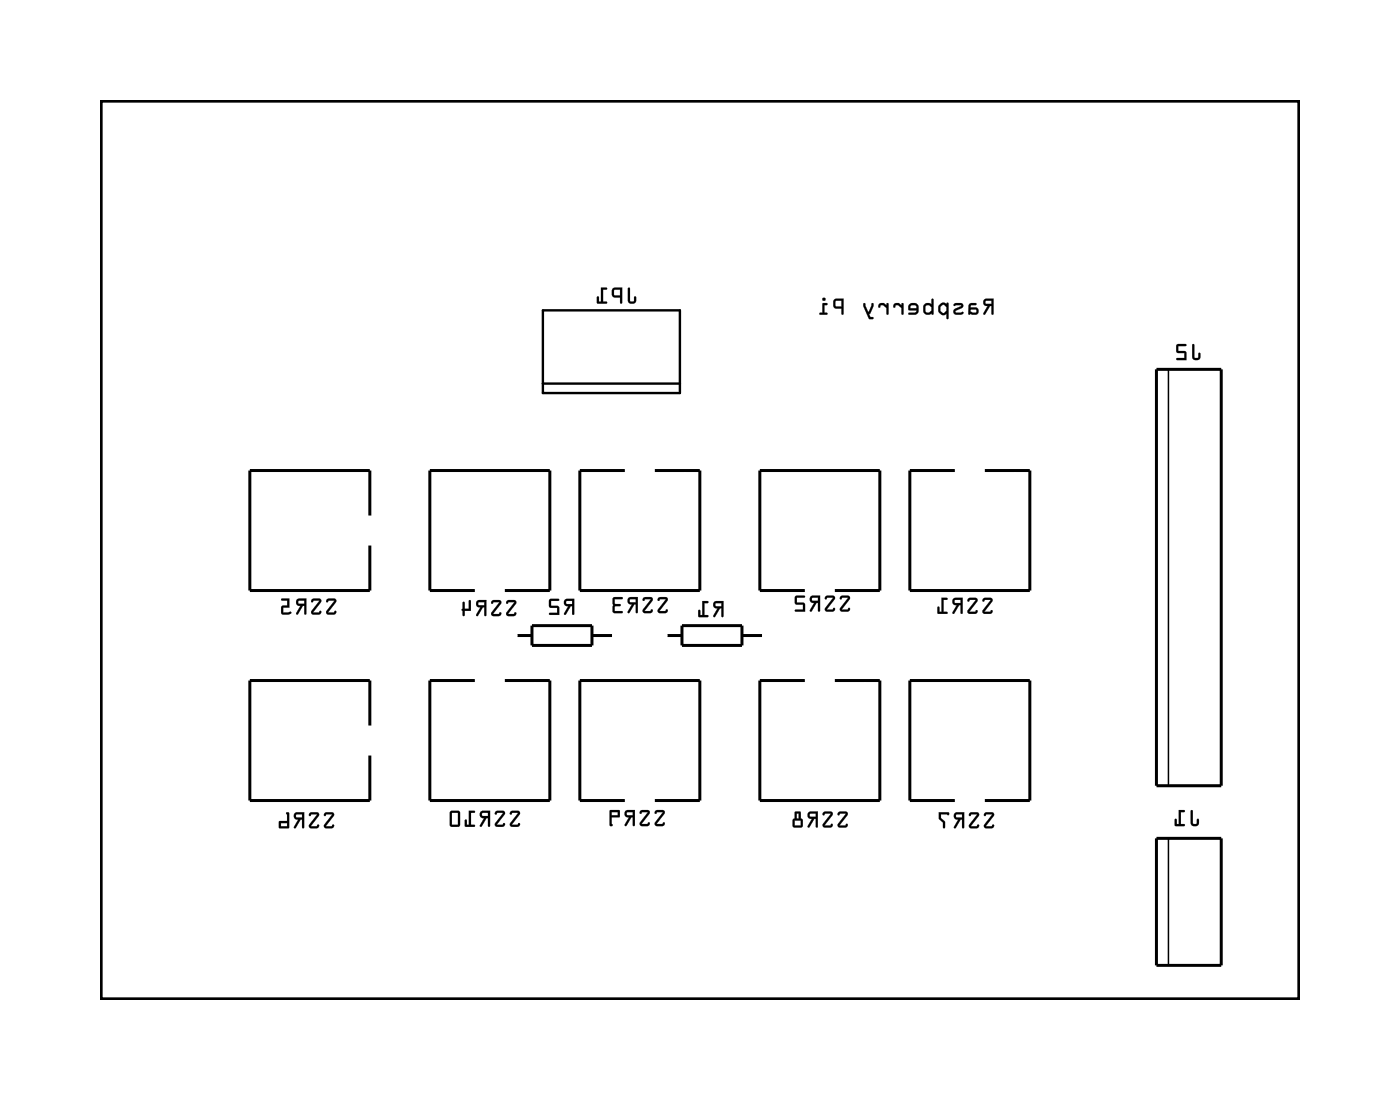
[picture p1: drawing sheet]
<svg xmlns="http://www.w3.org/2000/svg" width="119mm" height="93mm" viewBox="0 0 119 93" stroke-linecap="round" stroke-linejoin="round" font-family="sans-serif">
<path d="M8.6 8.6h101.4v76h-101.4zM46 26.3h11.6v7h-11.6zM46 32.5h11.6" fill="none" stroke="#000" stroke-width=".2"/>
<path d="M8.6 8.6h101.4v76h-101.4z" fill="none" stroke="#000" stroke-width=".08"/>
<g fill="none" stroke="#000" stroke-width=".25">
<path d="M52.9 39.8h-3.8v10.2h10.2v-10.2h-3.9M80.8 39.8h-3.8v10.2h10.2v-10.2h-3.8M97.9 31.3h5.5v35.2h-5.5zM31.3 43.6v-3.8h-10.1v10.2h10.1v-3.8M40.2 50h-3.8v-10.2h10.2v10.2h-3.9M40.2 57.6h-3.8v10.2h10.2v-10.2h-3.9M43.7 53.8h1.3M45 53h5.1v1.6h-5.1zM50.1 53.8h1.9M56.4 53.8h1.3M57.7 53h5.1v1.6h-5.1zM62.8 53.8h1.9"/>
<path d="M68.1 57.6h-3.8v10.2h10.2v-10.2h-3.8M68.1 50h-3.8v-10.2h10.2v10.2h-3.8M31.3 61.4v-3.8h-10.1v10.2h10.1v-3.8M52.9 67.8h-3.8v-10.2h10.2v10.2h-3.9M80.8 67.8h-3.8v-10.2h10.2v10.2h-3.8M97.9 71h5.5v10.7h-5.5z"/>
</g>
<path d="M98.9 31.3v35.2M98.9 71v10.7" fill="none" stroke="#000" stroke-width=".13"/>
<g fill="#000">
<path d="M53.2 24.4v1a.36 .36 0 0 0 .3 .3 .36 .36 0 0 0 .4-.3v-.3h-.1h-.1v.4h-.4v-1.1zM51.9 24.4l-.1 .2v.4l.2 .2h.5v.5h.1l.1-1.4zM52 24.6l.5-.1v.5h-.5zM50.9 24.3v1.2h-.2v-.4h-.1l-.1 .6h.9v-.2h-.3v-1h.3v-.1z"/>
<path d="M53.2 24.4v1a.37 .37 0 0 0 .3 .3 .37 .37 0 0 0 .4-.3v-.2a.1 .1 0 0 0-.1-.1 .1 .1 0 0 0-.1 .1v.3h-.3l-.1-1.1zM53.2 24.4h.1v1.1h.4l.1-.4 .1 .3a.35 .35 0 0 1-.4 .3 .35 .35 0 0 1-.3-.3zM51.9 24.4l-.1 .2v.4l.2 .2h.5v.4a.1 .1 0 0 0 .1 .1 .1 .1 0 0 0 .1-.1v-1.3h-.6zM51.9 24.4l.8-.1-.1 1.4h-.1v-.5h-.5l-.2-.2zM52 24.6l.5-.1v.5h-.5zM52 24.5v.5h.5v-.5zM50.9 24.3v1.2h-.2v-.3a.1 .1 0 0 0-.1-.1 .1 .1 0 0 0-.1 .1l.1 .5h.7a.1 .1 0 0 0 .1-.1 .1 .1 0 0 0-.1-.1h-.2v-1h.2a.1 .1 0 0 0 .1-.1 .1 .1 0 0 0-.1-.1zM50.9 24.3l.5 .1-.1 .1h-.3v1h.3v.2h-.8l.1-.6h.1v.4h.2z"/>
<path d="M83.3 25.4a.32 .32 0 0 0 0 .3 .32 .32 0 0 0 .3 .2l-.3 .7h.1l.4-.7h.1v.7h.2v-1.3zM83.5 25.5h.4v.2h-.4zM82.1 25.7l-.1 .9h.6a.31 .31 0 0 0 .3-.3 .31 .31 0 0 0-.3-.3h-.4v-.1v-.1h.4v-.1zM82.2 26.2h.4l.1 .2-.3 .1-.2-.1zM80.7 25.8a.12 .12 0 0 0 .1 .1 .12 .12 0 0 0 .2-.1l.4 .1-.5 .2a.27 .27 0 0 0-.2 .3 .27 .27 0 0 0 .3 .2h.5v-.2l-.2 .1-.4-.1v-.1l.5-.2a.22 .22 0 0 0 .2-.3 .22 .22 0 0 0-.3-.1h-.3zM79.5 25.8l-.1 .1a.54 .54 0 0 0 .5 .8l.2-.1v.4h.2v-1.3a.09 .09 0 0 0-.1-.1 .11 .11 0 0 0-.1 .2l-.2-.2zM79.6 25.9l.3-.1 .2 .2v.3l-.2 .2-.3-.2zM78.3 25.8l-.1 .2v.5l.2 .1h.3l.2-.1v.1h.1v-1.3h-.1v.5l-.4-.1zM78.4 25.9l.3-.1 .2 .2v.3l-.2 .2-.3-.1zM77 25.8l-.1 .2v.3h.7l-.1 .2h-.5l-.1 .1h.7l.2-.3-.1-.5-.3-.1h-.2zM77.1 25.9l.4-.1 .1 .3h-.5zM75.7 25.7l-.1 .2a.11 .11 0 0 0 .1 .2 .11 .11 0 0 0 .1-.2l.2-.1 .3 .3v.5h.2v-.9h-.1l-.1 .1-.2-.1zM74.4 25.7v.2a.1 .1 0 0 0 0 .2 .11 .11 0 0 0 .1-.2l.3-.1 .3 .3v.5h.1v-.9h-.1v.1l-.3-.1zM73.1 25.7v.2l.5 1.1h.3v-.1l-.2-.1-.1-.2 .1-.1 .3-.6v-.2h-.2l-.3 .7-.2-.7zM70.6 25.4v.2v.4l.1 .1h.5l.1 .5h.1v-1.3zM70.8 25.5h.4v.5l-.4-.1zM69.7 25.7l-.1 .8h-.2v.1h.6v-.1h-.2v-.7h.2l.1-.1zM69.6 25.3a.15 .15 0 0 0 .3 0 .15 .15 0 0 0-.3 0z"/>
<path d="M83.3 25.4a.32 .32 0 0 0 0 .3 .32 .32 0 0 0 .3 .2l-.3 .6a.1 .1 0 0 0 0 .1 .1 .1 0 0 0 .1 0l.4-.7h.1v.7a.1 .1 0 0 0 .1 .1 .1 .1 0 0 0 .1-.1v-1.3h-.6zM83.3 25.4l.8-.1v1.3h-.1v-.7h-.2l-.4 .7h-.1l.3-.7a.31 .31 0 0 1-.3-.1 .31 .31 0 0 1 0-.4zM83.5 25.5h.4v.2h-.4zM83.4 25.5l.1 .2h.5v-.2zM82.1 25.7l-.1 .9a.09 .09 0 0 0 .1 .1 .09 .09 0 0 0 .1-.1l.4 .1a.32 .32 0 0 0 .3-.4 .32 .32 0 0 0-.3-.3h-.4v-.2h.4a.1 .1 0 0 0 .1-.1 .1 .1 0 0 0-.1-.1zM82.1 25.7h.5v.1h-.4v.1v.2l.4-.1a.31 .31 0 0 1 .2 .3 .31 .31 0 0 1-.2 .3h-.6zM82.2 26.2h.4l.1 .2-.3 .1-.2-.1zM82.2 26.2v.2l.2 .1 .3-.1-.1-.2zM80.7 25.8a.12 .12 0 0 0 .1 .1 .12 .12 0 0 0 .2-.1l.4 .1-.5 .2a.28 .28 0 0 0-.2 .3 .28 .28 0 0 0 .3 .3l.6-.1a.12 .12 0 0 0-.1-.2 .12 .12 0 0 0-.2 .1h-.4v-.1l.6-.4 .1-.2-.2-.1a.71 .71 0 0 0-.7 .1zM80.8 25.8l.2-.1h.3a.22 .22 0 0 1 .2 .1 .22 .22 0 0 1-.1 .3l-.5 .2v.1l.4 .1 .2-.1v.1l-.2 .1h-.4l-.2-.1 .1-.3 .6-.3-.5-.1a.09 .09 0 0 1-.1 .1 .09 .09 0 0 1 0-.1zM79.5 25.8l-.1 .2a.5 .5 0 0 0 .3 .6l.2 .1 .2-.1v.3a.1 .1 0 0 0 .1 .1 .1 .1 0 0 0 .1-.1v-1.2a.1 .1 0 0 0-.1-.1 .11 .11 0 0 0-.1 .2l-.2-.2zM79.6 25.7l.3-.1 .2 .2 .1-.2 .1 .1v1.3h-.2v-.5l-.1 .2h-.2l-.3-.3v-.5zM79.7 26l.2-.2 .2 .2v.3l-.2 .2-.3-.2zM79.6 25.9v.4l.3 .2 .2-.2v-.3l-.2-.2zM78.3 25.8l-.1 .2v.5l.3 .2 .4-.2a.1 .1 0 0 0 0 .2 .1 .1 0 0 0 .1-.1v-1.2a.1 .1 0 0 0 0-.1 .1 .1 0 0 0-.1 .1v.4l-.3-.2zM78.3 25.8l.3-.1 .3 .1v-.5h.1v1.3h-.1v-.1l-.3 .1h-.3l-.1-.2zM78.4 25.9l.3-.1 .1 .2v.3l-.1 .2-.3-.1zM78.4 25.9l-.1 .5 .2 .1h.2l.2-.2v-.3l-.2-.2zM77 25.8l-.1 .2v.3h.7l-.1 .2h-.5a.1 .1 0 0 0-.1 .1 .1 .1 0 0 0 .1 .1h.5l.2-.1 .1-.2v-.4l-.3-.3h-.3zM77 25.8l.2-.1h.2l.3 .1 .1 .5-.2 .3h-.7l.1-.1h.5l.1-.2-.7-.1v-.2zM77.1 25.9h.4l.1 .2h-.5zM77.1 25.9v.2h.5l-.1-.3zM75.7 25.7l-.1 .2a.11 .11 0 0 0 .1 .2 .11 .11 0 0 0 .1-.2l.2-.1 .3 .3v.5a.1 .1 0 0 0 .1 .1 .1 .1 0 0 0 .1-.1v-.9a.1 .1 0 0 0-.1-.1 .1 .1 0 0 0-.1 .1v.1l-.2-.1zM75.7 25.7h.4l.2 .2 .1-.2h.1v.9h-.2v-.5l-.3-.3h-.1l-.2 .2zM74.4 25.7v.2a.11 .11 0 0 0 .1 .2 .11 .11 0 0 0 .1-.2l.2-.1 .3 .3-.1 .5a.1 .1 0 0 0 .1 .1 .1 .1 0 0 0 .1-.1v-.9a.1 .1 0 0 0-.1-.1 .1 .1 0 0 0-.1 .1l.1 .1-.3-.1zM74.4 25.7h.4l.3 .2v-.2h.1v.9h-.1v-.5l-.3-.3h-.2l-.2 .2zM73.1 25.7v.2l.4 1.1h.4a.1 .1 0 0 0 .1-.1 .1 .1 0 0 0-.1-.1h-.2l-.1-.2 .1-.1 .3-.8a.1 .1 0 0 0-.1-.1 .1 .1 0 0 0-.1 .1l-.3 .7-.2-.7zM73.1 25.7h.2l.2 .7h.1l.2-.7h.1l.1 .2-.3 .6-.1 .1 .1 .3h.2v.1h-.3l-.5-1.1zM70.6 25.4l-.1 .2 .1 .4 .1 .1h.5v.5a.1 .1 0 0 0 .1 .1 .1 .1 0 0 0 .1-.1v-1.3h-.6zM70.6 25.4l.8-.1v1.3h-.1v-.5h-.6l-.1-.1zM70.8 25.5h.4v.5l-.4-.1zM70.7 25.5v.4l.6 .1v-.5zM69.6 25.7v.8h-.1a.1 .1 0 0 0-.1 .1 .1 .1 0 0 0 .1 .1h.5a.1 .1 0 0 0 .1-.1 .1 .1 0 0 0-.1-.1h-.2v-.7h.2a.1 .1 0 0 0 .1-.1 .1 .1 0 0 0-.1-.1zM69.7 25.7h.4l-.1 .1h-.2v.7h.2v.1h-.6v-.1h.2zM69.6 25.3a.15 .15 0 0 0 .3 0 .15 .15 0 0 0-.3 0zM69.6 25.3a.15 .15 0 0 1 .3 0 .15 .15 0 0 1-.3 0z"/>
<path d="M101 29.2l-.1 1a.36 .36 0 0 0 .4 .3 .36 .36 0 0 0 .3-.3v-.3h-.1l-.1 .4h-.3v-1.1zM99.6 29.2v.6l.2 .1h.5v.4h-.6l-.1 .1 .9 .1-.1-.7-.6-.1v-.4h.6v-.1z"/>
<path d="M101 29.1l-.1 1.1a.37 .37 0 0 0 .4 .3 .37 .37 0 0 0 .3-.3v-.2a.1 .1 0 0 0-.1-.1 .1 .1 0 0 0 0 .1l-.1 .3h-.3v-1.1zM101 29.2h.1v1.1h.3l.1-.4h.1v.3a.35 .35 0 0 1-.3 .3 .35 .35 0 0 1-.4-.3zM99.6 29.2v.6l.7 .1v.4h-.6a.1 .1 0 0 0-.1 .1 .1 .1 0 0 0 .1 .1h.8l-.1-.7-.6-.1v-.4h.6a.1 .1 0 0 0 .1-.1 .1 .1 0 0 0-.1-.1zM99.6 29.2h.8v.1h-.7v.4l.7 .1 .1 .7-.9-.1 .1-.1h.6v-.4h-.5l-.2-.1z"/>
<path d="M27.7 50.7l-.1 .2 .1 .1 .1-.1h.5l-.6 .8-.1 .2 .2 .1h.5l.2-.1-.1-.2-.2 .2-.4-.1 .6-.8 .1-.2-.2-.1zM26.4 50.7l-.1 .2 .1 .1 .2-.1h.4l-.6 .8v.2l.1 .1h.6l.1-.1v-.2l-.2 .2-.5-.1 .7-.8v-.2l-.2-.1zM25.1 50.8a.32 .32 0 0 0 0 .3 .32 .32 0 0 0 .3 .2l-.3 .7h.1l.4-.7h.2v.6l.1 .1v-1.3zM25.3 50.9h.5v.2h-.5zM23.8 50.7l.1 .1 .4 .1v.4h-.4l-.1 .6 .2 .1h.4a.15 .15 0 0 0 .2 0 .15 .15 0 0 0-.1-.2l-.5 .1v-.5h.5v-.7z"/>
<path d="M27.7 50.7l-.1 .2a.13 .13 0 0 0 .1 .1 .13 .13 0 0 0 .1-.1h.5l-.7 .8a.21 .21 0 0 0 0 .2 .21 .21 0 0 0 .2 .1h.5l.2-.2a.13 .13 0 0 0-.2-.1 .13 .13 0 0 0-.1 .2l-.4-.1 .6-.8a.21 .21 0 0 0-.1-.3zM27.7 50.8l.6-.1a.2 .2 0 0 1 .1 .3l-.6 .8 .4 .1 .2-.2v.3h-.7l-.1-.2 .7-.9-.5-.1-.1 .2zM26.4 50.7l-.1 .2a.13 .13 0 0 0 .2 .1 .13 .13 0 0 0 .1-.1h.4l-.6 .8a.21 .21 0 0 0 0 .2 .21 .21 0 0 0 .1 .1h.6l.1-.2a.13 .13 0 0 0-.1-.1 .13 .13 0 0 0-.1 .2l-.5-.1 .7-.8a.21 .21 0 0 0-.2-.3zM26.4 50.8l.6-.1a.2 .2 0 0 1 .2 .3l-.7 .8 .5 .1 .2-.2-.1 .3h-.6l-.1-.2 .6-.9-.4-.1-.2 .2zM25.1 50.7a.32 .32 0 0 0 0 .4 .32 .32 0 0 0 .3 .2l-.3 .6a.1 .1 0 0 0 0 .1 .1 .1 0 0 0 .1 0l.4-.7h.2v.6a.1 .1 0 0 0 .1 .1 .1 .1 0 0 0 0-.1v-1.2h-.6zM25.2 50.8l.7-.1v1.3l-.1-.1v-.6h-.2l-.4 .7h-.1l.4-.7a.31 .31 0 0 1-.4-.2 .31 .31 0 0 1 .1-.3zM25.3 50.9h.5v.2h-.5zM25.3 50.9v.2h.5v-.3zM23.8 50.7l.1 .2h.4v.4h-.5v.6l.2 .1h.6a.11 .11 0 0 0 .1-.2 .1 .1 0 0 0-.2 0l-.5 .1v-.5l.5 .1v-.8zM23.8 50.7h.7v.7h-.5v.5l.6-.1h.1l-.1 .2h-.6l-.2-.1 .1-.6h.4v-.5h-.4z"/>
<path d="M42.9 50.9l-.1 .1 .1 .1 .2-.1h.4l-.6 .8v.2l.1 .2 .6-.1 .1-.1v-.2l-.2 .2h-.5l.7-.9v-.2l-.2-.1zM41.6 50.9v.1v.1l.2-.1h.5l-.7 .8v.2l.2 .2 .5-.1 .1-.1v-.2l-.2 .2h-.4l.6-.9v-.2l-.1-.1zM40.4 50.9a.32 .32 0 0 0-.1 .4 .32 .32 0 0 0 .4 .1l-.4 .7 .1 .1 .5-.8h.1v.7l.1 .1 .1-1.4zM40.5 51h.5v.2h-.5zM39.2 51v.5l-.1 .1 .2 .6v-.1v-.4h.6v-.8l-.1-.1-.1 .1v.6h-.4v-.5z"/>
<path d="M42.9 50.9l-.1 .1a.13 .13 0 0 0 .2 .1 .13 .13 0 0 0 .1-.1h.4l-.6 .8a.21 .21 0 0 0 0 .3 .21 .21 0 0 0 .1 .1h.6l.1-.3a.13 .13 0 0 0-.1 0 .13 .13 0 0 0-.1 .1h-.5l.7-.9a.21 .21 0 0 0-.2-.3zM42.9 50.9l.6-.1a.2 .2 0 0 1 .2 .3l-.7 .9h.5l.2-.1-.1 .2h-.6l-.1-.2 .7-.9h-.5l-.2 .1zM41.6 50.9v.1a.13 .13 0 0 0 .1 .1 .13 .13 0 0 0 .1-.1h.5l-.7 .8a.21 .21 0 0 0 0 .3 .21 .21 0 0 0 .2 .1h.5l.2-.3a.13 .13 0 0 0-.2 0 .13 .13 0 0 0-.1 .1h-.4l.6-.9a.21 .21 0 0 0-.1-.3zM41.7 50.9l.6-.1a.2 .2 0 0 1 .1 .3l-.7 .9h.5l.2-.1v.2h-.7l-.1-.2 .7-.9h-.5l-.2 .1zM40.4 50.9a.32 .32 0 0 0-.1 .4 .32 .32 0 0 0 .4 .1l-.4 .6a.1 .1 0 0 0 0 .2 .11 .11 0 0 0 .2-.1l.4-.7h.1v.7a.1 .1 0 0 0 .1 .1 .1 .1 0 0 0 .1-.1v-1.3h-.6zM40.4 50.9l.8-.1-.1 1.3h-.1v-.7h-.1l-.4 .7h-.2l.4-.7a.31 .31 0 0 1-.4-.1 .31 .31 0 0 1 .1-.4zM40.5 51h.5v.2h-.5zM40.5 51v.2l.5 .1v-.3zM39.2 51v.5a.09 .09 0 0 0-.1 .1 .09 .09 0 0 0 .1 .1v.4a.1 .1 0 0 0 .1 .1 .1 .1 0 0 0 .1-.1l-.1-.4h.6v-.8a.1 .1 0 0 0-.1-.1 .1 .1 0 0 0-.1 .1v.6h-.4v-.5zM39.2 51h.1v.6h.4v-.7l.1-.1 .1 .1v.8h-.6v.4v.1l-.2-.6h.1z"/>
<path d="M47.8 50.8a.32 .32 0 0 0 0 .4 .32 .32 0 0 0 .3 .1l-.3 .7 .1 .1 .4-.8h.1v.7l.2 .1v-1.4zM48 50.9h.4v.2h-.4zM46.5 50.8v.6l.2 .1h.5v.4h-.6l-.1 .1 .8 .1v-.8h-.6v-.4h.6v-.1z"/>
<path d="M47.8 50.8a.32 .32 0 0 0 0 .4 .32 .32 0 0 0 .3 .1l-.3 .6a.1 .1 0 0 0 0 .2 .1 .1 0 0 0 .1-.1l.4-.7h.1v.7a.1 .1 0 0 0 .1 .1 .1 .1 0 0 0 .1-.1v-1.3h-.6zM47.8 50.8l.8-.1v1.3h-.2v-.7h-.1l-.4 .7h-.1l.3-.7a.31 .31 0 0 1-.3-.1 .31 .31 0 0 1 0-.4zM48 50.9h.4v.2h-.4zM47.9 50.9l.1 .2 .4 .1v-.3zM46.5 50.7v.7l.7 .1v.4h-.6a.1 .1 0 0 0-.1 .1 .1 .1 0 0 0 .1 .1h.8l-.1-.8h-.6v-.4h.6a.1 .1 0 0 0 .1-.1 .1 .1 0 0 0-.1-.1zM46.5 50.8h.8v.1h-.7v.4l.7 .1v.7l-.8-.1 .1-.1h.6v-.4h-.5l-.2-.1z"/>
<path d="M55.7 50.6v.2v.1l.2-.2 .5 .1-.7 .8v.2l.2 .1h.5l.1-.1v-.2l-.2 .1h-.4l.6-.8v-.2l-.2-.1zM54.5 50.6l-.1 .2 .1 .1 .1-.2 .5 .1-.7 .8v.2l.2 .1h.5l.2-.1-.1-.2-.2 .1h-.4l.6-.8 .1-.2-.2-.1zM53.2 50.6a.32 .32 0 0 0 0 .4 .32 .32 0 0 0 .3 .2l-.4 .7h.2l.4-.7h.1v.6l.2 .1v-1.3zM53.3 50.8l.5-.1v.3h-.4zM51.9 50.6v1.2l.1 .1h.7v-.2h-.7l.1-.4h.4l.1-.1h-.1l-.4-.1-.1-.4h.6l.1-.1z"/>
<path d="M55.7 50.6v.2a.13 .13 0 0 0 .1 .1 .13 .13 0 0 0 .1-.2l.5 .1-.7 .8a.21 .21 0 0 0 0 .2 .21 .21 0 0 0 .2 .1h.5l.2-.2a.13 .13 0 0 0-.2-.1 .13 .13 0 0 0-.1 .1h-.4l.6-.8a.22 .22 0 0 0-.2-.4zM55.8 50.6h.5a.2 .2 0 0 1 .2 .3l-.7 .8h.5l.2-.1v.2l-.7 .1-.1-.2 .7-1h-.5l-.2 .2zM54.5 50.6l-.1 .2a.13 .13 0 0 0 .1 .1 .13 .13 0 0 0 .1-.2l.5 .1-.7 .8a.21 .21 0 0 0 0 .2 .21 .21 0 0 0 .2 .1h.5l.2-.2a.13 .13 0 0 0-.2-.1 .13 .13 0 0 0-.1 .1h-.4l.6-.8a.21 .21 0 0 0-.1-.4zM54.5 50.6h.6a.2 .2 0 0 1 .1 .3l-.6 .8h.4l.2-.1v.2l-.7 .1-.1-.2 .7-1h-.5l-.1 .2zM53.2 50.6a.32 .32 0 0 0-.1 .4 .32 .32 0 0 0 .4 .2l-.4 .6a.1 .1 0 0 0 .1 .1 .1 .1 0 0 0 .1 0l.4-.7h.1v.6a.1 .1 0 0 0 .1 .1 .1 .1 0 0 0 .1-.1v-1.3h-.6zM53.2 50.6h.8l-.1 1.3-.1-.1v-.6h-.1l-.4 .7h-.2l.4-.7a.31 .31 0 0 1-.3-.2 .31 .31 0 0 1 0-.4zM53.3 50.8l.5-.1v.3h-.4zM53.3 50.7l.1 .3h.4v-.3zM51.9 50.6v1.2l.1 .1h.6a.1 .1 0 0 0 .1-.1 .1 .1 0 0 0-.1-.1h-.6l.1-.3 .4-.1a.1 .1 0 0 0 .1-.1 .1 .1 0 0 0-.1-.1h-.4l-.1-.4h.6a.1 .1 0 0 0 .1-.1 .1 .1 0 0 0-.1-.1zM51.9 50.6h.8l-.1 .1h-.6l.1 .4 .4 .1h.1l-.1 .1h-.4l-.1 .4 .7 .1v.1h-.7l-.1-.1z"/>
<path d="M60.5 51a.32 .32 0 0 0-.1 .3 .32 .32 0 0 0 .4 .2l-.4 .7h.1l.5-.7h.1v.7h.1l.1-1.3zM60.6 51.1h.5v.2h-.5zM59.5 50.9v1.2h-.2v-.4l-.1-.1-.1 .6h.8v-.1h-.3v-1h.3l.1-.2z"/>
<path d="M60.5 51a.32 .32 0 0 0-.1 .3 .32 .32 0 0 0 .4 .2l-.4 .6a.1 .1 0 0 0 0 .1 .1 .1 0 0 0 .2 0l.4-.7h.1v.7a.1 .1 0 0 0 .1 .1 .1 .1 0 0 0 .1-.1v-1.3h-.6zM60.5 51l.8-.1-.1 1.3h-.1v-.7h-.1l-.4 .7h-.2l.4-.7a.31 .31 0 0 1-.4-.1 .31 .31 0 0 1 .1-.4zM60.6 51.1h.5v.2h-.5zM60.6 51.1v.2h.5v-.2zM59.5 50.9v1.2h-.2v-.4a.1 .1 0 0 0-.1-.1 .1 .1 0 0 0-.1 .1v.5l.8 .1a.1 .1 0 0 0 .1-.1 .1 .1 0 0 0-.1-.1h-.3v-1h.3a.1 .1 0 0 0 .1-.1 .1 .1 0 0 0-.1-.1zM59.5 50.9h.5l-.1 .2h-.3v1h.3v.1h-.8l.1-.6 .1 .1v.4h.2z"/>
<path d="M71.2 50.5l-.1 .2h.1l.1-.1h.5l-.7 .9v.2l.2 .1h.5l.2-.2-.1-.1-.2 .1h-.4l.6-.9 .1-.2-.2-.1zM69.9 50.5l-.1 .2h.1l.2-.1h.4l-.6 .9-.1 .2 .2 .1h.6l.1-.2-.1-.1-.1 .1h-.5l.7-.9v-.2l-.2-.1zM68.6 50.5a.32 .32 0 0 0 0 .4 .32 .32 0 0 0 .3 .1l-.3 .7 .1 .1 .4-.8h.2v.7l.1 .1v-1.4zM68.8 50.6h.5v.3h-.5zM67.3 50.5v.6l.2 .1h.5v.4h-.6l-.1 .1 .9 .1-.1-.7-.6-.1v-.4h.6l.1-.1z"/>
<path d="M71.2 50.5l-.1 .2a.13 .13 0 0 0 .1 0 .13 .13 0 0 0 .1-.1h.5l-.7 .9a.21 .21 0 0 0 0 .2 .21 .21 0 0 0 .2 .1h.5l.2-.2a.13 .13 0 0 0-.2-.1 .13 .13 0 0 0-.1 .1h-.4l.6-.8a.21 .21 0 0 0-.1-.4zM71.2 50.5l.6-.1a.2 .2 0 0 1 .1 .3l-.6 .9h.4l.2-.1v.2l-.7 .1-.1-.3 .7-.9h-.5l-.1 .1zM69.9 50.5l-.1 .2a.13 .13 0 0 0 .2 0 .13 .13 0 0 0 .1-.1h.4l-.6 .9a.21 .21 0 0 0-.1 .2 .21 .21 0 0 0 .2 .1h.6l.1-.2a.13 .13 0 0 0-.1-.1 .13 .13 0 0 0-.1 .1h-.5l.7-.8a.22 .22 0 0 0-.2-.4zM69.9 50.5l.6-.1a.2 .2 0 0 1 .2 .3l-.7 .9h.5l.1-.1v.2l-.6 .1-.1-.3 .6-.9h-.4l-.2 .1zM68.6 50.5a.32 .32 0 0 0 0 .4 .32 .32 0 0 0 .3 .1l-.3 .7a.1 .1 0 0 0 0 .1 .1 .1 0 0 0 .1-.1l.4-.7h.2l-.1 .7a.1 .1 0 0 0 .1 .1 .1 .1 0 0 0 .1-.1v-1.3h-.6zM68.6 50.5l.8-.1v1.4l-.1-.1v-.7h-.2l-.4 .7h-.1l.3-.7a.31 .31 0 0 1-.3-.1 .31 .31 0 0 1 0-.4zM68.8 50.6h.5v.3h-.5zM68.8 50.6v.3h.5v-.3zM67.3 50.5v.6l.7 .1v.4h-.6a.1 .1 0 0 0-.1 .1 .1 .1 0 0 0 .1 .1h.8l-.1-.7-.6-.1v-.4h.6a.1 .1 0 0 0 .1-.1 .1 .1 0 0 0-.1-.1zM67.4 50.5h.7v.1h-.6v.4l.6 .1 .1 .7-.9-.1 .1-.1h.6v-.4h-.5l-.2-.1z"/>
<path d="M83.2 50.7v.1v.1l.2-.1h.5l-.7 .9v.2l.2 .1h.5l.1-.2v-.1l-.2 .1h-.4l.6-.9v-.2l-.2-.1zM82 50.7l-.1 .1 .1 .1 .1-.1h.5l-.7 .9v.2l.2 .1h.5l.2-.2-.1-.1-.2 .1h-.4l.6-.9 .1-.2-.2-.1zM80.7 50.7a.32 .32 0 0 0 0 .4 .32 .32 0 0 0 .3 .1l-.4 .7 .2 .1 .4-.8h.1v.7l.2 .1v-1.4zM80.8 50.8h.5v.3h-.4zM79.7 50.6v1.2h-.2v-.4h-.1v.5l.8 .1v-.2h-.3v-1h.3v-.1z"/>
<path d="M83.2 50.7v.1a.13 .13 0 0 0 .1 .1 .13 .13 0 0 0 .1-.1h.5l-.7 .8a.21 .21 0 0 0 0 .3 .21 .21 0 0 0 .2 .1h.5l.2-.3a.13 .13 0 0 0-.2 0 .13 .13 0 0 0-.1 .1h-.4l.6-.9a.21 .21 0 0 0-.2-.3zM83.3 50.7l.5-.1a.2 .2 0 0 1 .2 .3l-.7 .9h.5l.2-.1v.2l-.7 .1-.1-.3 .7-.9h-.5l-.2 .1zM82 50.7l-.1 .1a.13 .13 0 0 0 .1 .1 .13 .13 0 0 0 .1-.1h.5l-.7 .8a.21 .21 0 0 0 0 .3 .21 .21 0 0 0 .2 .1h.5l.2-.3a.13 .13 0 0 0-.2 0 .13 .13 0 0 0-.1 .1h-.4l.6-.9a.21 .21 0 0 0-.1-.3zM82 50.7l.6-.1a.2 .2 0 0 1 .1 .3l-.6 .9h.4l.2-.1v.2l-.7 .1-.1-.3 .7-.9h-.5l-.1 .1zM80.7 50.7a.32 .32 0 0 0-.1 .4 .32 .32 0 0 0 .4 .1l-.4 .6a.11 .11 0 0 0 .1 .2 .1 .1 0 0 0 .1-.1l.4-.7h.1v.7a.1 .1 0 0 0 .1 .1 .1 .1 0 0 0 .1-.1v-1.3h-.6zM80.7 50.7l.8-.1-.1 1.4-.1-.1v-.7h-.1l-.4 .7h-.2l.4-.7a.31 .31 0 0 1-.3-.1 .31 .31 0 0 1 0-.4zM80.8 50.8h.5v.3l-.4-.1zM80.8 50.8l.1 .3h.4v-.3zM79.7 50.6v1.2h-.2l.1-.4a.1 .1 0 0 0-.1-.1 .1 .1 0 0 0-.1 .1v.6h.7a.1 .1 0 0 0 .1-.1 .1 .1 0 0 0-.1-.1h-.2v-1h.2a.1 .1 0 0 0 .1-.1 .1 .1 0 0 0-.1-.1zM79.7 50.6l.5 .1v.1h-.3v1h.3v.2l-.8-.1v-.5h.1v.4h.2z"/>
<path d="M27.5 68.8l-.1 .2 .1 .1 .2-.2 .4 .1-.6 .8-.1 .2 .2 .1h.5l.2-.1-.1-.2-.1 .2-.5-.1 .7-.8v-.2l-.2-.1zM26.2 68.8v.2v.1l.2-.2 .4 .1-.6 .8v.2l.1 .1h.6l.1-.1v-.2l-.2 .2-.5-.1 .7-.8v-.2l-.2-.1zM25 68.8a.32 .32 0 0 0-.1 .4 .32 .32 0 0 0 .3 .2l-.3 .7h.1l.5-.7h.1v.6l.1 .1 .1-1.3zM25.1 69l.5-.1v.3h-.5zM24.2 68.8l.1 .7h-.7l.1 .6h.8v-1.2l-.1-.1zM23.8 69.7h.5v.3h-.5z"/>
<path d="M27.5 68.8l-.1 .2a.13 .13 0 0 0 .2 .1 .13 .13 0 0 0 .1-.1h.4l-.6 .8a.21 .21 0 0 0-.1 .2 .21 .21 0 0 0 .2 .1h.5l.2-.2a.13 .13 0 0 0-.1-.1 .13 .13 0 0 0-.1 .1h-.5l.7-.8a.21 .21 0 0 0-.2-.3zM27.5 68.8h.6a.2 .2 0 0 1 .2 .3l-.7 .8 .5 .1 .1-.2v.3h-.7l-.1-.2 .7-.9-.4-.1-.2 .2zM26.2 68.8l-.1 .2a.13 .13 0 0 0 .2 .1 .13 .13 0 0 0 .1-.1h.4l-.6 .8a.21 .21 0 0 0 0 .2 .21 .21 0 0 0 .1 .1h.6l.1-.2a.13 .13 0 0 0-.1-.1 .13 .13 0 0 0-.1 .1h-.5l.7-.8a.21 .21 0 0 0-.2-.3zM26.2 68.8h.6a.2 .2 0 0 1 .2 .3l-.7 .8 .5 .1 .2-.2-.1 .3h-.6l-.1-.2 .7-.9-.5-.1-.2 .2zM25 68.8a.32 .32 0 0 0-.1 .4 .32 .32 0 0 0 .3 .2l-.3 .6a.1 .1 0 0 0 0 .1 .1 .1 0 0 0 .2 0l.4-.7h.1v.6a.1 .1 0 0 0 .1 .1 .1 .1 0 0 0 .1-.1v-1.2h-.7zM25 68.9l.8-.1-.1 1.3-.1-.1v-.6h-.2l-.4 .7h-.1l.4-.7a.31 .31 0 0 1-.4-.2 .31 .31 0 0 1 .1-.3zM25.1 69l.5-.1v.3h-.5zM25.1 69v.2h.5v-.3zM24.2 68.8l.1 .7h-.7l.1 .6h.8v-1.2l-.1-.1zM24.2 68.8l.3 .1v1.2h-.8l-.1-.6h.7zM23.8 69.7h.5v.3h-.5zM23.8 69.7v.3h.5v-.3z"/>
<path d="M43.2 68.7v.2v.1l.2-.2 .5 .1-.7 .8v.2l.2 .1h.5l.1-.1v-.2l-.2 .1h-.5l.7-.8v-.2l-.2-.2zM42 68.7l-.1 .2v.1l.2-.2 .5 .1-.7 .8v.2l.2 .1h.5l.1-.1v-.2l-.2 .1h-.4l.6-.8v-.2l-.1-.2zM40.7 68.7a.32 .32 0 0 0-.1 .4 .32 .32 0 0 0 .4 .2l-.4 .7h.2l.4-.7h.1v.6l.1 .1 .1-1.4zM40.8 68.8h.5v.3h-.4zM39.7 68.6v1.2h-.2v-.4h-.1v.6h.8v-.2h-.3v-1h.3v-.1zM38.1 68.7v1.2l.2 .1h.5l.2-.2-.1-1-.1-.2zM38.3 68.8h.5v1h-.5z"/>
<path d="M43.2 68.7v.2a.13 .13 0 0 0 .1 .1 .13 .13 0 0 0 .1-.2l.5 .1-.7 .8a.21 .21 0 0 0 0 .2 .21 .21 0 0 0 .2 .1h.5l.1-.2a.13 .13 0 0 0-.1-.1 .13 .13 0 0 0-.1 .1h-.5l.7-.8a.22 .22 0 0 0-.2-.4zM43.2 68.7h.6a.2 .2 0 0 1 .2 .3l-.7 .8h.5l.2-.1v.2l-.7 .1-.1-.3 .7-.9h-.5l-.2 .2zM42 68.7l-.1 .2a.13 .13 0 0 0 .1 .1 .13 .13 0 0 0 .1-.2l.5 .1-.7 .8a.21 .21 0 0 0 0 .2 .21 .21 0 0 0 .2 .1h.5l.2-.2a.13 .13 0 0 0-.2-.1 .13 .13 0 0 0-.1 .1h-.4l.6-.8a.21 .21 0 0 0-.1-.4zM42 68.7h.6a.2 .2 0 0 1 .1 .3l-.6 .8h.4l.2-.1v.2l-.7 .1-.1-.3 .7-.9h-.5l-.1 .2zM40.7 68.7a.32 .32 0 0 0-.1 .4 .32 .32 0 0 0 .4 .2l-.4 .6a.1 .1 0 0 0 .1 .1 .1 .1 0 0 0 .1 0l.4-.7h.1v.6a.1 .1 0 0 0 .1 .1 .1 .1 0 0 0 .1-.1v-1.3h-.6zM40.7 68.7l.8-.1-.1 1.4-.1-.1v-.6h-.1l-.4 .7-.2-.1 .4-.6a.31 .31 0 0 1-.3-.2 .31 .31 0 0 1 0-.4zM40.8 68.9l.5-.1v.3h-.4zM40.8 68.8l.1 .3h.4v-.3zM39.7 68.6v1.2h-.2v-.3a.1 .1 0 0 0-.1-.1 .1 .1 0 0 0-.1 .1l.1 .5h.7a.1 .1 0 0 0 .1-.1 .1 .1 0 0 0-.1-.1h-.2v-1h.2a.1 .1 0 0 0 .1-.1 .1 .1 0 0 0-.1-.1zM39.7 68.6l.5 .1v.1h-.3v1h.3v.2l-.8-.1v-.5h.1v.4h.2zM38.1 68.7v1.2l.2 .1h.5l.2-.2-.1-1-.1-.2zM38.1 68.7h.7l.1 .1v1l-.1 .2h-.5l-.2-.1zM38.3 68.8h.5v1h-.5zM38.2 68.8v1h.6v-1z"/>
<path d="M55.5 68.7l-.1 .1 .1 .1 .2-.1h.4l-.6 .8-.1 .2 .2 .1h.5l.2-.1-.1-.2-.1 .2-.5-.1 .7-.8v-.2l-.2-.1zM54.2 68.7v.1v.1l.2-.1h.4l-.6 .8v.2l.2 .1h.5l.1-.1v-.2l-.2 .2-.5-.1 .7-.8v-.2l-.2-.1zM53 68.7a.32 .32 0 0 0-.1 .3 .32 .32 0 0 0 .3 .2l-.3 .7h.1l.5-.7h.1v.7h.1l.1-1.3zM53.1 68.8h.5v.2h-.5zM51.6 68.6v1.3h.2h.1l-.1-.1v-.6h.7v-.5l-.1-.1zM51.8 68.8h.5v.2h-.5z"/>
<path d="M55.5 68.6l-.1 .2a.13 .13 0 0 0 .2 .1 .13 .13 0 0 0 .1-.1h.4l-.6 .8a.21 .21 0 0 0-.1 .2 .21 .21 0 0 0 .2 .2l.5-.1 .2-.2a.13 .13 0 0 0-.1-.1 .13 .13 0 0 0-.1 .2l-.5-.1 .7-.8a.21 .21 0 0 0-.2-.3zM55.5 68.7l.6-.1a.2 .2 0 0 1 .2 .3l-.7 .8 .5 .1 .1-.2v.3h-.7l-.1-.2 .7-.9-.4-.1-.2 .2zM54.2 68.6l-.1 .2a.13 .13 0 0 0 .2 .1 .13 .13 0 0 0 .1-.1h.4l-.6 .8a.21 .21 0 0 0 0 .2 .21 .21 0 0 0 .2 .2l.5-.1 .1-.2a.13 .13 0 0 0-.1-.1 .13 .13 0 0 0-.1 .2l-.5-.1 .7-.8a.21 .21 0 0 0-.2-.3zM54.2 68.7l.6-.1a.2 .2 0 0 1 .2 .3l-.7 .8 .5 .1 .2-.2-.1 .3h-.6l-.1-.2 .7-.9-.5-.1-.2 .2zM53 68.7a.32 .32 0 0 0-.1 .3 .32 .32 0 0 0 .3 .2l-.3 .6a.1 .1 0 0 0 0 .1 .1 .1 0 0 0 .2 0l.4-.7h.1v.7a.1 .1 0 0 0 .1 .1 .1 .1 0 0 0 .1-.1v-1.3h-.7zM53 68.7l.8-.1-.1 1.3h-.1v-.7h-.1l-.5 .7h-.1l.4-.7a.31 .31 0 0 1-.4-.2 .31 .31 0 0 1 .1-.3zM53.1 68.8h.5v.2h-.5zM53.1 68.8v.2h.5v-.3zM51.6 68.6v1.3l.2 .1a.09 .09 0 0 0 .1-.1 .09 .09 0 0 0-.1-.1v-.6h.7v-.5l-.1-.1zM51.6 68.6h.8l.1 .1v.5h-.7v.6l.1 .1h-.1h-.2zM51.8 68.8h.5v.2h-.5zM51.8 68.7v.3h.5v-.3z"/>
<path d="M71 68.8l-.1 .1 .1 .1 .2-.1h.4l-.6 .8-.1 .2 .2 .2h.5l.2-.2-.1-.1-.2 .1h-.4l.6-.9 .1-.2-.2-.1zM69.7 68.8l-.1 .1 .1 .1 .2-.1h.4l-.6 .8v.2l.1 .2h.6l.1-.2v-.1l-.2 .1h-.5l.7-.9v-.2l-.2-.1zM68.5 68.8a.32 .32 0 0 0-.1 .4 .32 .32 0 0 0 .3 .1l-.3 .7 .1 .1 .4-.8h.2v.7l.1 .1v-1.4zM68.6 68.9h.5v.3l-.5-.1zM67.3 68.7v.6l-.2 .2v.5l.2 .1h.6l.1-.2v-.4l-.2-.2v-.5zM67.3 69.5h.5v.4h-.5zM67.5 68.9h.1v.4h-.1z"/>
<path d="M71 68.8l-.1 .1a.13 .13 0 0 0 .1 .1 .13 .13 0 0 0 .2-.1h.4l-.6 .8a.21 .21 0 0 0-.1 .3 .21 .21 0 0 0 .2 .1h.5l.2-.3a.13 .13 0 0 0-.2 0 .13 .13 0 0 0-.1 .1h-.4l.7-.9a.21 .21 0 0 0-.2-.3zM71 68.8l.6-.1a.2 .2 0 0 1 .1 .3l-.6 .9h.4l.2-.1v.2h-.7l-.1-.2 .7-.9h-.4l-.2 .1zM69.7 68.8l-.1 .1a.13 .13 0 0 0 .2 .1 .13 .13 0 0 0 .1-.1h.4l-.6 .8a.21 .21 0 0 0 0 .3 .21 .21 0 0 0 .1 .1h.6l.1-.3a.13 .13 0 0 0-.1 0 .13 .13 0 0 0-.1 .1h-.5l.7-.9a.21 .21 0 0 0-.2-.3zM69.7 68.8l.6-.1a.2 .2 0 0 1 .2 .3l-.7 .9h.5l.2-.1-.1 .2h-.6l-.1-.2 .6-.9h-.4l-.2 .1zM68.4 68.8a.32 .32 0 0 0 0 .4 .32 .32 0 0 0 .3 .1l-.3 .6a.1 .1 0 0 0 0 .2 .1 .1 0 0 0 .1-.1l.4-.7h.2v.7a.1 .1 0 0 0 .1 .1 .1 .1 0 0 0 .1-.1v-1.3h-.7zM68.5 68.8l.7-.1v1.4l-.1-.1v-.7h-.2l-.4 .7h-.1l.4-.7a.31 .31 0 0 1-.4-.1 .31 .31 0 0 1 .1-.4zM68.6 68.9h.5v.3l-.5-.1zM68.6 68.9v.3h.5v-.3zM67.3 68.7v.6l-.2 .2v.5l.2 .1h.6l.1-.2v-.4l-.2-.2v-.5zM67.3 68.7l.5 .1v.5l.2 .2v.4l-.1 .1-.6 .1-.2-.1v-.5l.2-.2zM67.3 69.5h.5v.4h-.5zM67.3 69.5v.4h.5v-.4zM67.5 68.9h.1v.4h-.1zM67.4 68.9v.4h.2v-.4z"/>
<path d="M83.4 68.8l-.1 .2 .1 .1 .1-.2 .5 .1-.7 .8v.2l.2 .1h.5l.2-.1-.1-.2-.2 .2-.4-.1 .6-.8 .1-.2-.2-.1zM82.1 68.8l-.1 .2 .1 .1 .2-.2 .4 .1-.6 .8-.1 .2 .2 .1h.6l.1-.1-.1-.2-.1 .2-.5-.1 .7-.8v-.2l-.2-.1zM80.8 68.8a.32 .32 0 0 0 0 .4 .32 .32 0 0 0 .3 .2l-.3 .7h.1l.4-.7h.2v.6l.1 .1v-1.3zM81 69l.5-.1v.3h-.5zM79.5 68.8v.5l.3 .3v.5h.2v-.5l-.3-.3v-.4h.5l.1 .1 .1-.2z"/>
<path d="M83.4 68.8l-.1 .2a.13 .13 0 0 0 .1 .1 .13 .13 0 0 0 .1-.1h.5l-.7 .8a.21 .21 0 0 0 0 .2 .21 .21 0 0 0 .2 .1h.5l.2-.2a.13 .13 0 0 0-.2-.1 .13 .13 0 0 0-.1 .1h-.4l.6-.8a.21 .21 0 0 0-.1-.3zM83.4 68.8h.6a.2 .2 0 0 1 .1 .3l-.6 .8 .4 .1 .2-.2v.3h-.7l-.1-.2 .7-.9-.5-.1-.1 .2zM82.1 68.8l-.1 .2a.13 .13 0 0 0 .2 .1 .13 .13 0 0 0 .1-.1h.4l-.6 .8a.21 .21 0 0 0-.1 .2 .21 .21 0 0 0 .2 .1h.6l.1-.2a.13 .13 0 0 0-.1-.1 .13 .13 0 0 0-.1 .1h-.5l.7-.8a.21 .21 0 0 0-.2-.3zM82.1 68.8h.6a.2 .2 0 0 1 .2 .3l-.7 .8 .5 .1 .1-.2v.3h-.6l-.2-.2 .7-.9-.4-.1-.2 .2zM80.8 68.8a.32 .32 0 0 0 0 .4 .32 .32 0 0 0 .3 .2l-.3 .6a.1 .1 0 0 0 0 .1 .1 .1 0 0 0 .1 0l.4-.7h.2l-.1 .6a.1 .1 0 0 0 .1 .1 .1 .1 0 0 0 .1-.1v-1.2h-.6zM80.8 68.9l.8-.1v1.3l-.1-.1v-.6h-.2l-.4 .7h-.1l.3-.7a.31 .31 0 0 1-.3-.2 .31 .31 0 0 1 0-.3zM81 69l.5-.1v.3h-.5zM81 69v.2h.5v-.3zM79.5 68.8v.5l.3 .3v.4a.1 .1 0 0 0 .1 .1 .1 .1 0 0 0 .1-.1v-.4l-.3-.3v-.4h.5l.1 .1 .1-.2zM79.5 68.8h.8v.2l-.1-.1h-.5v.4l.3 .3v.5h-.1l-.1-.5-.3-.3z"/>
<path d="M100.8 68.6v1.1a.36 .36 0 0 0 .4 .3 .36 .36 0 0 0 .3-.3v-.3l-.1-.1-.1 .1v.3h-.3v-1zM99.8 68.6v1.2h-.2v-.4l-.1-.1v.6h.8v-.1h-.3v-1h.3v-.2z"/>
<path d="M100.8 68.6v1.1a.37 .37 0 0 0 .4 .3 .37 .37 0 0 0 .3-.3v-.3a.1 .1 0 0 0-.1-.1 .1 .1 0 0 0-.1 .1v.3h-.3v-1zM100.8 68.6l.2 .1v1l.3 .1 .1-.5 .1 .1v.3a.35 .35 0 0 1-.3 .2 .35 .35 0 0 1-.4-.2zM99.8 68.6v1.2h-.2v-.4a.1 .1 0 0 0-.1-.1 .1 .1 0 0 0-.1 .1l.1 .5 .7 .1a.1 .1 0 0 0 .1-.1 .1 .1 0 0 0-.1-.1h-.2v-1h.2a.1 .1 0 0 0 .1-.1 .1 .1 0 0 0-.1-.1zM99.8 68.6h.5v.1l-.3 .1v1h.3v.1h-.8v-.6l.1 .1v.4h.2z"/>
</g>
<path d="M52.2 53.1h1.4v1.4h-1.4z" fill="#fff"/>
<path d="M52.2 53.1h1.4v1.4h-1.4z" fill="none" stroke="#fff" stroke-width=".76" stroke-linecap="butt"/>
<circle cx="52.9" cy="53.8" r=".7" fill="#fff"/>
<circle cx="52.9" cy="53.8" r=".7" fill="none" stroke="#fff" stroke-width=".76" stroke-linecap="butt"/>
<circle cx="42.7" cy="53.8" r=".7" fill="#fff"/>
<circle cx="42.7" cy="53.8" r=".7" fill="none" stroke="#fff" stroke-width=".76" stroke-linecap="butt"/>
<path d="M64.9 53.1h1.4v1.4h-1.4z" fill="#fff"/>
<path d="M64.9 53.1h1.4v1.4h-1.4z" fill="none" stroke="#fff" stroke-width=".76" stroke-linecap="butt"/>
<circle cx="65.6" cy="53.8" r=".7" fill="#fff"/>
<circle cx="65.6" cy="53.8" r=".7" fill="none" stroke="#fff" stroke-width=".76" stroke-linecap="butt"/>
<circle cx="55.4" cy="53.8" r=".7" fill="#fff"/>
<circle cx="55.4" cy="53.8" r=".7" fill="none" stroke="#fff" stroke-width=".76" stroke-linecap="butt"/>
<circle cx="55.4" cy="29.7" r=".81" fill="#fff"/>
<circle cx="55.4" cy="29.7" r=".81" fill="none" stroke="#fff" stroke-width=".67" stroke-linecap="butt"/>
<path d="M54.4 28.7v2h2.1v-3v1zM54.8 29.7a.6 .6 0 0 1 1.2 0 .6 .6 0 0 1-1.2 0z" fill="#fff"/>
<g fill="none" stroke="#fff" stroke-width=".25">
<path d="M54.4 28.7h2.1v-1v3h-2.1z"/>
<circle cx="55.4" cy="29.7" r=".6"/>
</g>
<circle cx="51.8" cy="29.7" r=".81" fill="#fff"/>
<circle cx="51.8" cy="29.7" r=".81" fill="none" stroke="#fff" stroke-width=".67" stroke-linecap="butt"/>
<circle cx="48.1" cy="29.7" r=".81" fill="#fff"/>
<circle cx="48.1" cy="29.7" r=".81" fill="none" stroke="#fff" stroke-width=".67" stroke-linecap="butt"/>
<circle cx="55.4" cy="29.7" r=".81" fill="#fff"/>
<circle cx="55.4" cy="29.7" r=".81" fill="none" stroke="#fff" stroke-width=".67" stroke-linecap="butt"/>
<path d="M54.4 28.7v2h2.1v-3v1zM54.8 29.7a.6 .6 0 0 1 1.2 0 .6 .6 0 0 1-1.2 0z" fill="#fff"/>
<g fill="none" stroke="#fff" stroke-width=".25">
<path d="M54.4 28.7h2.1v-1v3h-2.1z"/>
<circle cx="55.4" cy="29.7" r=".6"/>
</g>
<circle cx="51.8" cy="29.7" r=".81" fill="#fff"/>
<circle cx="51.8" cy="29.7" r=".81" fill="none" stroke="#fff" stroke-width=".67" stroke-linecap="butt"/>
<circle cx="48.1" cy="29.7" r=".81" fill="#fff"/>
<circle cx="48.1" cy="29.7" r=".81" fill="none" stroke="#fff" stroke-width=".67" stroke-linecap="butt"/>
<circle cx="82.5" cy="34.3" r=".35" fill="#fff"/>
<circle cx="82.5" cy="34.3" r=".35" fill="none" stroke="#fff" stroke-width=".55"/>
<circle cx="78.8" cy="34.3" r=".35" fill="#fff"/>
<circle cx="78.8" cy="34.3" r=".35" fill="none" stroke="#fff" stroke-width=".55"/>
<path d="M100.4 72.1h1.5v1.5h-1.5z" fill="#fff"/>
<path d="M100.4 72.1h1.5v1.5h-1.5z" fill="none" stroke="#fff" stroke-width=".76" stroke-linecap="butt"/>
<circle cx="101.2" cy="72.9" r=".76" fill="#fff"/>
<circle cx="101.2" cy="72.9" r=".76" fill="none" stroke="#fff" stroke-width=".76" stroke-linecap="butt"/>
<circle cx="101.2" cy="76.4" r=".76" fill="#fff"/>
<circle cx="101.2" cy="76.4" r=".76" fill="none" stroke="#fff" stroke-width=".76" stroke-linecap="butt"/>
<circle cx="101.2" cy="79.9" r=".76" fill="#fff"/>
<circle cx="101.2" cy="79.9" r=".76" fill="none" stroke="#fff" stroke-width=".76" stroke-linecap="butt"/>
<path d="M100.4 32.4h1.5v1.5h-1.5z" fill="#fff"/>
<path d="M100.4 32.4h1.5v1.5h-1.5z" fill="none" stroke="#fff" stroke-width=".76" stroke-linecap="butt"/>
<circle cx="101.2" cy="33.1" r=".76" fill="#fff"/>
<circle cx="101.2" cy="33.1" r=".76" fill="none" stroke="#fff" stroke-width=".76" stroke-linecap="butt"/>
<circle cx="101.2" cy="36.6" r=".76" fill="#fff"/>
<circle cx="101.2" cy="36.6" r=".76" fill="none" stroke="#fff" stroke-width=".76" stroke-linecap="butt"/>
<circle cx="101.2" cy="40.1" r=".76" fill="#fff"/>
<circle cx="101.2" cy="40.1" r=".76" fill="none" stroke="#fff" stroke-width=".76" stroke-linecap="butt"/>
<circle cx="101.2" cy="43.6" r=".76" fill="#fff"/>
<circle cx="101.2" cy="43.6" r=".76" fill="none" stroke="#fff" stroke-width=".76" stroke-linecap="butt"/>
<circle cx="101.2" cy="47.1" r=".76" fill="#fff"/>
<circle cx="101.2" cy="47.1" r=".76" fill="none" stroke="#fff" stroke-width=".76" stroke-linecap="butt"/>
<circle cx="101.2" cy="50.6" r=".76" fill="#fff"/>
<circle cx="101.2" cy="50.6" r=".76" fill="none" stroke="#fff" stroke-width=".76" stroke-linecap="butt"/>
<circle cx="101.2" cy="54.1" r=".76" fill="#fff"/>
<circle cx="101.2" cy="54.1" r=".76" fill="none" stroke="#fff" stroke-width=".76" stroke-linecap="butt"/>
<circle cx="101.2" cy="57.6" r=".76" fill="#fff"/>
<circle cx="101.2" cy="57.6" r=".76" fill="none" stroke="#fff" stroke-width=".76" stroke-linecap="butt"/>
<circle cx="101.2" cy="61.1" r=".76" fill="#fff"/>
<circle cx="101.2" cy="61.1" r=".76" fill="none" stroke="#fff" stroke-width=".76" stroke-linecap="butt"/>
<circle cx="101.2" cy="64.6" r=".76" fill="#fff"/>
<circle cx="101.2" cy="64.6" r=".76" fill="none" stroke="#fff" stroke-width=".76" stroke-linecap="butt"/>
<circle cx="91" cy="28.4" r=".87" fill="#fff"/>
<circle cx="91" cy="28.4" r=".87" fill="none" stroke="#fff" stroke-width=".78" stroke-linecap="butt"/>
<circle cx="88.5" cy="28.4" r=".87" fill="#fff"/>
<circle cx="88.5" cy="28.4" r=".87" fill="none" stroke="#fff" stroke-width=".78" stroke-linecap="butt"/>
<circle cx="85.9" cy="28.4" r=".87" fill="#fff"/>
<circle cx="85.9" cy="28.4" r=".87" fill="none" stroke="#fff" stroke-width=".78" stroke-linecap="butt"/>
<circle cx="83.4" cy="28.4" r=".87" fill="#fff"/>
<circle cx="83.4" cy="28.4" r=".87" fill="none" stroke="#fff" stroke-width=".78" stroke-linecap="butt"/>
<circle cx="80.8" cy="28.4" r=".87" fill="#fff"/>
<circle cx="80.8" cy="28.4" r=".87" fill="none" stroke="#fff" stroke-width=".78" stroke-linecap="butt"/>
<circle cx="78.3" cy="28.4" r=".87" fill="#fff"/>
<circle cx="78.3" cy="28.4" r=".87" fill="none" stroke="#fff" stroke-width=".78" stroke-linecap="butt"/>
<circle cx="75.8" cy="28.4" r=".87" fill="#fff"/>
<circle cx="75.8" cy="28.4" r=".87" fill="none" stroke="#fff" stroke-width=".78" stroke-linecap="butt"/>
<circle cx="73.2" cy="28.4" r=".87" fill="#fff"/>
<circle cx="73.2" cy="28.4" r=".87" fill="none" stroke="#fff" stroke-width=".78" stroke-linecap="butt"/>
<circle cx="70.7" cy="28.4" r=".87" fill="#fff"/>
<circle cx="70.7" cy="28.4" r=".87" fill="none" stroke="#fff" stroke-width=".78" stroke-linecap="butt"/>
<circle cx="68.1" cy="28.4" r=".87" fill="#fff"/>
<circle cx="68.1" cy="28.4" r=".87" fill="none" stroke="#fff" stroke-width=".78" stroke-linecap="butt"/>
<circle cx="65.6" cy="28.4" r=".87" fill="#fff"/>
<circle cx="65.6" cy="28.4" r=".87" fill="none" stroke="#fff" stroke-width=".78" stroke-linecap="butt"/>
<circle cx="63.1" cy="28.4" r=".87" fill="#fff"/>
<circle cx="63.1" cy="28.4" r=".87" fill="none" stroke="#fff" stroke-width=".78" stroke-linecap="butt"/>
<circle cx="60.5" cy="28.4" r=".87" fill="#fff"/>
<circle cx="60.5" cy="28.4" r=".87" fill="none" stroke="#fff" stroke-width=".78" stroke-linecap="butt"/>
<circle cx="91" cy="30.9" r=".87" fill="#fff"/>
<circle cx="91" cy="30.9" r=".87" fill="none" stroke="#fff" stroke-width=".78" stroke-linecap="butt"/>
<circle cx="88.5" cy="30.9" r=".87" fill="#fff"/>
<circle cx="88.5" cy="30.9" r=".87" fill="none" stroke="#fff" stroke-width=".78" stroke-linecap="butt"/>
<circle cx="85.9" cy="30.9" r=".87" fill="#fff"/>
<circle cx="85.9" cy="30.9" r=".87" fill="none" stroke="#fff" stroke-width=".78" stroke-linecap="butt"/>
<circle cx="83.4" cy="30.9" r=".87" fill="#fff"/>
<circle cx="83.4" cy="30.9" r=".87" fill="none" stroke="#fff" stroke-width=".78" stroke-linecap="butt"/>
<circle cx="80.8" cy="30.9" r=".87" fill="#fff"/>
<circle cx="80.8" cy="30.9" r=".87" fill="none" stroke="#fff" stroke-width=".78" stroke-linecap="butt"/>
<circle cx="78.3" cy="30.9" r=".87" fill="#fff"/>
<circle cx="78.3" cy="30.9" r=".87" fill="none" stroke="#fff" stroke-width=".78" stroke-linecap="butt"/>
<circle cx="75.8" cy="30.9" r=".87" fill="#fff"/>
<circle cx="75.8" cy="30.9" r=".87" fill="none" stroke="#fff" stroke-width=".78" stroke-linecap="butt"/>
<circle cx="73.2" cy="30.9" r=".87" fill="#fff"/>
<circle cx="73.2" cy="30.9" r=".87" fill="none" stroke="#fff" stroke-width=".78" stroke-linecap="butt"/>
<circle cx="70.7" cy="30.9" r=".87" fill="#fff"/>
<circle cx="70.7" cy="30.9" r=".87" fill="none" stroke="#fff" stroke-width=".78" stroke-linecap="butt"/>
<circle cx="68.1" cy="30.9" r=".87" fill="#fff"/>
<circle cx="68.1" cy="30.9" r=".87" fill="none" stroke="#fff" stroke-width=".78" stroke-linecap="butt"/>
<circle cx="65.6" cy="30.9" r=".87" fill="#fff"/>
<circle cx="65.6" cy="30.9" r=".87" fill="none" stroke="#fff" stroke-width=".78" stroke-linecap="butt"/>
<circle cx="63.1" cy="30.9" r=".87" fill="#fff"/>
<circle cx="63.1" cy="30.9" r=".87" fill="none" stroke="#fff" stroke-width=".78" stroke-linecap="butt"/>
<circle cx="60.5" cy="30.9" r=".87" fill="#fff"/>
<circle cx="60.5" cy="30.9" r=".87" fill="none" stroke="#fff" stroke-width=".78" stroke-linecap="butt"/>
<path d="M44.6 58.2h1.4v1.4h-1.4z" fill="#fff"/>
<path d="M44.6 58.2h1.4v1.4h-1.4z" fill="none" stroke="#fff" stroke-width=".76" stroke-linecap="butt"/>
<circle cx="45.3" cy="58.9" r=".7" fill="#fff"/>
<circle cx="45.3" cy="58.9" r=".7" fill="none" stroke="#fff" stroke-width=".76" stroke-linecap="butt"/>
<circle cx="37.7" cy="58.9" r=".7" fill="#fff"/>
<circle cx="37.7" cy="58.9" r=".7" fill="none" stroke="#fff" stroke-width=".76" stroke-linecap="butt"/>
<circle cx="45.3" cy="61.4" r=".7" fill="#fff"/>
<circle cx="45.3" cy="61.4" r=".7" fill="none" stroke="#fff" stroke-width=".76" stroke-linecap="butt"/>
<circle cx="45.3" cy="64" r=".7" fill="#fff"/>
<circle cx="45.3" cy="64" r=".7" fill="none" stroke="#fff" stroke-width=".76" stroke-linecap="butt"/>
<circle cx="37.7" cy="64" r=".7" fill="#fff"/>
<circle cx="37.7" cy="64" r=".7" fill="none" stroke="#fff" stroke-width=".76" stroke-linecap="butt"/>
<circle cx="45.3" cy="66.5" r=".7" fill="#fff"/>
<circle cx="45.3" cy="66.5" r=".7" fill="none" stroke="#fff" stroke-width=".76" stroke-linecap="butt"/>
<circle cx="37.7" cy="66.5" r=".7" fill="#fff"/>
<circle cx="37.7" cy="66.5" r=".7" fill="none" stroke="#fff" stroke-width=".76" stroke-linecap="butt"/>
<path d="M64.9 48h1.4v1.4h-1.4z" fill="#fff"/>
<path d="M64.9 48h1.4v1.4h-1.4z" fill="none" stroke="#fff" stroke-width=".76" stroke-linecap="butt"/>
<circle cx="65.6" cy="48.7" r=".7" fill="#fff"/>
<circle cx="65.6" cy="48.7" r=".7" fill="none" stroke="#fff" stroke-width=".76" stroke-linecap="butt"/>
<circle cx="73.2" cy="48.7" r=".7" fill="#fff"/>
<circle cx="73.2" cy="48.7" r=".7" fill="none" stroke="#fff" stroke-width=".76" stroke-linecap="butt"/>
<circle cx="65.6" cy="46.2" r=".7" fill="#fff"/>
<circle cx="65.6" cy="46.2" r=".7" fill="none" stroke="#fff" stroke-width=".76" stroke-linecap="butt"/>
<circle cx="65.6" cy="43.6" r=".7" fill="#fff"/>
<circle cx="65.6" cy="43.6" r=".7" fill="none" stroke="#fff" stroke-width=".76" stroke-linecap="butt"/>
<circle cx="73.2" cy="43.6" r=".7" fill="#fff"/>
<circle cx="73.2" cy="43.6" r=".7" fill="none" stroke="#fff" stroke-width=".76" stroke-linecap="butt"/>
<circle cx="65.6" cy="41.1" r=".7" fill="#fff"/>
<circle cx="65.6" cy="41.1" r=".7" fill="none" stroke="#fff" stroke-width=".76" stroke-linecap="butt"/>
<circle cx="73.2" cy="41.1" r=".7" fill="#fff"/>
<circle cx="73.2" cy="41.1" r=".7" fill="none" stroke="#fff" stroke-width=".76" stroke-linecap="butt"/>
<path d="M29.3 48h1.4v1.4h-1.4z" fill="#fff"/>
<path d="M29.3 48h1.4v1.4h-1.4z" fill="none" stroke="#fff" stroke-width=".76" stroke-linecap="butt"/>
<circle cx="30" cy="48.7" r=".7" fill="#fff"/>
<circle cx="30" cy="48.7" r=".7" fill="none" stroke="#fff" stroke-width=".76" stroke-linecap="butt"/>
<circle cx="30" cy="41.1" r=".7" fill="#fff"/>
<circle cx="30" cy="41.1" r=".7" fill="none" stroke="#fff" stroke-width=".76" stroke-linecap="butt"/>
<circle cx="27.5" cy="48.7" r=".7" fill="#fff"/>
<circle cx="27.5" cy="48.7" r=".7" fill="none" stroke="#fff" stroke-width=".76" stroke-linecap="butt"/>
<circle cx="25" cy="48.7" r=".7" fill="#fff"/>
<circle cx="25" cy="48.7" r=".7" fill="none" stroke="#fff" stroke-width=".76" stroke-linecap="butt"/>
<circle cx="25" cy="41.1" r=".7" fill="#fff"/>
<circle cx="25" cy="41.1" r=".7" fill="none" stroke="#fff" stroke-width=".76" stroke-linecap="butt"/>
<circle cx="22.4" cy="48.7" r=".7" fill="#fff"/>
<circle cx="22.4" cy="48.7" r=".7" fill="none" stroke="#fff" stroke-width=".76" stroke-linecap="butt"/>
<circle cx="22.4" cy="41.1" r=".7" fill="#fff"/>
<circle cx="22.4" cy="41.1" r=".7" fill="none" stroke="#fff" stroke-width=".76" stroke-linecap="butt"/>
<path d="M77.6 65.8h1.4v1.4h-1.4z" fill="#fff"/>
<path d="M77.6 65.8h1.4v1.4h-1.4z" fill="none" stroke="#fff" stroke-width=".76" stroke-linecap="butt"/>
<circle cx="78.3" cy="66.5" r=".7" fill="#fff"/>
<circle cx="78.3" cy="66.5" r=".7" fill="none" stroke="#fff" stroke-width=".76" stroke-linecap="butt"/>
<circle cx="85.9" cy="66.5" r=".7" fill="#fff"/>
<circle cx="85.9" cy="66.5" r=".7" fill="none" stroke="#fff" stroke-width=".76" stroke-linecap="butt"/>
<circle cx="78.3" cy="64" r=".7" fill="#fff"/>
<circle cx="78.3" cy="64" r=".7" fill="none" stroke="#fff" stroke-width=".76" stroke-linecap="butt"/>
<circle cx="78.3" cy="61.4" r=".7" fill="#fff"/>
<circle cx="78.3" cy="61.4" r=".7" fill="none" stroke="#fff" stroke-width=".76" stroke-linecap="butt"/>
<circle cx="85.9" cy="61.4" r=".7" fill="#fff"/>
<circle cx="85.9" cy="61.4" r=".7" fill="none" stroke="#fff" stroke-width=".76" stroke-linecap="butt"/>
<circle cx="78.3" cy="58.9" r=".7" fill="#fff"/>
<circle cx="78.3" cy="58.9" r=".7" fill="none" stroke="#fff" stroke-width=".76" stroke-linecap="butt"/>
<circle cx="85.9" cy="58.9" r=".7" fill="#fff"/>
<circle cx="85.9" cy="58.9" r=".7" fill="none" stroke="#fff" stroke-width=".76" stroke-linecap="butt"/>
<path d="M37 48h1.4v1.4h-1.4z" fill="#fff"/>
<path d="M37 48h1.4v1.4h-1.4z" fill="none" stroke="#fff" stroke-width=".76" stroke-linecap="butt"/>
<circle cx="37.7" cy="48.7" r=".7" fill="#fff"/>
<circle cx="37.7" cy="48.7" r=".7" fill="none" stroke="#fff" stroke-width=".76" stroke-linecap="butt"/>
<circle cx="45.3" cy="48.7" r=".7" fill="#fff"/>
<circle cx="45.3" cy="48.7" r=".7" fill="none" stroke="#fff" stroke-width=".76" stroke-linecap="butt"/>
<circle cx="37.7" cy="46.2" r=".7" fill="#fff"/>
<circle cx="37.7" cy="46.2" r=".7" fill="none" stroke="#fff" stroke-width=".76" stroke-linecap="butt"/>
<circle cx="37.7" cy="43.6" r=".7" fill="#fff"/>
<circle cx="37.7" cy="43.6" r=".7" fill="none" stroke="#fff" stroke-width=".76" stroke-linecap="butt"/>
<circle cx="45.3" cy="43.6" r=".7" fill="#fff"/>
<circle cx="45.3" cy="43.6" r=".7" fill="none" stroke="#fff" stroke-width=".76" stroke-linecap="butt"/>
<circle cx="37.7" cy="41.1" r=".7" fill="#fff"/>
<circle cx="37.7" cy="41.1" r=".7" fill="none" stroke="#fff" stroke-width=".76" stroke-linecap="butt"/>
<circle cx="45.3" cy="41.1" r=".7" fill="#fff"/>
<circle cx="45.3" cy="41.1" r=".7" fill="none" stroke="#fff" stroke-width=".76" stroke-linecap="butt"/>
<path d="M72.5 58.2h1.4v1.4h-1.4z" fill="#fff"/>
<path d="M72.5 58.2h1.4v1.4h-1.4z" fill="none" stroke="#fff" stroke-width=".76" stroke-linecap="butt"/>
<circle cx="73.2" cy="58.9" r=".7" fill="#fff"/>
<circle cx="73.2" cy="58.9" r=".7" fill="none" stroke="#fff" stroke-width=".76" stroke-linecap="butt"/>
<circle cx="65.6" cy="58.9" r=".7" fill="#fff"/>
<circle cx="65.6" cy="58.9" r=".7" fill="none" stroke="#fff" stroke-width=".76" stroke-linecap="butt"/>
<circle cx="73.2" cy="61.4" r=".7" fill="#fff"/>
<circle cx="73.2" cy="61.4" r=".7" fill="none" stroke="#fff" stroke-width=".76" stroke-linecap="butt"/>
<circle cx="73.2" cy="64" r=".7" fill="#fff"/>
<circle cx="73.2" cy="64" r=".7" fill="none" stroke="#fff" stroke-width=".76" stroke-linecap="butt"/>
<circle cx="65.6" cy="64" r=".7" fill="#fff"/>
<circle cx="65.6" cy="64" r=".7" fill="none" stroke="#fff" stroke-width=".76" stroke-linecap="butt"/>
<circle cx="73.2" cy="66.5" r=".7" fill="#fff"/>
<circle cx="73.2" cy="66.5" r=".7" fill="none" stroke="#fff" stroke-width=".76" stroke-linecap="butt"/>
<circle cx="65.6" cy="66.5" r=".7" fill="#fff"/>
<circle cx="65.6" cy="66.5" r=".7" fill="none" stroke="#fff" stroke-width=".76" stroke-linecap="butt"/>
<path d="M85.2 40.4h1.4v1.4h-1.4z" fill="#fff"/>
<path d="M85.2 40.4h1.4v1.4h-1.4z" fill="none" stroke="#fff" stroke-width=".76" stroke-linecap="butt"/>
<circle cx="85.9" cy="41.1" r=".7" fill="#fff"/>
<circle cx="85.9" cy="41.1" r=".7" fill="none" stroke="#fff" stroke-width=".76" stroke-linecap="butt"/>
<circle cx="78.3" cy="41.1" r=".7" fill="#fff"/>
<circle cx="78.3" cy="41.1" r=".7" fill="none" stroke="#fff" stroke-width=".76" stroke-linecap="butt"/>
<circle cx="85.9" cy="43.6" r=".7" fill="#fff"/>
<circle cx="85.9" cy="43.6" r=".7" fill="none" stroke="#fff" stroke-width=".76" stroke-linecap="butt"/>
<circle cx="85.9" cy="46.2" r=".7" fill="#fff"/>
<circle cx="85.9" cy="46.2" r=".7" fill="none" stroke="#fff" stroke-width=".76" stroke-linecap="butt"/>
<circle cx="78.3" cy="46.2" r=".7" fill="#fff"/>
<circle cx="78.3" cy="46.2" r=".7" fill="none" stroke="#fff" stroke-width=".76" stroke-linecap="butt"/>
<circle cx="85.9" cy="48.7" r=".7" fill="#fff"/>
<circle cx="85.9" cy="48.7" r=".7" fill="none" stroke="#fff" stroke-width=".76" stroke-linecap="butt"/>
<circle cx="78.3" cy="48.7" r=".7" fill="#fff"/>
<circle cx="78.3" cy="48.7" r=".7" fill="none" stroke="#fff" stroke-width=".76" stroke-linecap="butt"/>
<path d="M57.3 40.4h1.4v1.4h-1.4z" fill="#fff"/>
<path d="M57.3 40.4h1.4v1.4h-1.4z" fill="none" stroke="#fff" stroke-width=".76" stroke-linecap="butt"/>
<circle cx="58" cy="41.1" r=".7" fill="#fff"/>
<circle cx="58" cy="41.1" r=".7" fill="none" stroke="#fff" stroke-width=".76" stroke-linecap="butt"/>
<circle cx="50.4" cy="41.1" r=".7" fill="#fff"/>
<circle cx="50.4" cy="41.1" r=".7" fill="none" stroke="#fff" stroke-width=".76" stroke-linecap="butt"/>
<circle cx="58" cy="43.6" r=".7" fill="#fff"/>
<circle cx="58" cy="43.6" r=".7" fill="none" stroke="#fff" stroke-width=".76" stroke-linecap="butt"/>
<circle cx="58" cy="46.2" r=".7" fill="#fff"/>
<circle cx="58" cy="46.2" r=".7" fill="none" stroke="#fff" stroke-width=".76" stroke-linecap="butt"/>
<circle cx="50.4" cy="46.2" r=".7" fill="#fff"/>
<circle cx="50.4" cy="46.2" r=".7" fill="none" stroke="#fff" stroke-width=".76" stroke-linecap="butt"/>
<circle cx="58" cy="48.7" r=".7" fill="#fff"/>
<circle cx="58" cy="48.7" r=".7" fill="none" stroke="#fff" stroke-width=".76" stroke-linecap="butt"/>
<circle cx="50.4" cy="48.7" r=".7" fill="#fff"/>
<circle cx="50.4" cy="48.7" r=".7" fill="none" stroke="#fff" stroke-width=".76" stroke-linecap="butt"/>
<path d="M49.7 65.8h1.4v1.4h-1.4z" fill="#fff"/>
<path d="M49.7 65.8h1.4v1.4h-1.4z" fill="none" stroke="#fff" stroke-width=".76" stroke-linecap="butt"/>
<circle cx="50.4" cy="66.5" r=".7" fill="#fff"/>
<circle cx="50.4" cy="66.5" r=".7" fill="none" stroke="#fff" stroke-width=".76" stroke-linecap="butt"/>
<circle cx="58" cy="66.5" r=".7" fill="#fff"/>
<circle cx="58" cy="66.5" r=".7" fill="none" stroke="#fff" stroke-width=".76" stroke-linecap="butt"/>
<circle cx="50.4" cy="64" r=".7" fill="#fff"/>
<circle cx="50.4" cy="64" r=".7" fill="none" stroke="#fff" stroke-width=".76" stroke-linecap="butt"/>
<circle cx="50.4" cy="61.4" r=".7" fill="#fff"/>
<circle cx="50.4" cy="61.4" r=".7" fill="none" stroke="#fff" stroke-width=".76" stroke-linecap="butt"/>
<circle cx="58" cy="61.4" r=".7" fill="#fff"/>
<circle cx="58" cy="61.4" r=".7" fill="none" stroke="#fff" stroke-width=".76" stroke-linecap="butt"/>
<circle cx="50.4" cy="58.9" r=".7" fill="#fff"/>
<circle cx="50.4" cy="58.9" r=".7" fill="none" stroke="#fff" stroke-width=".76" stroke-linecap="butt"/>
<circle cx="58" cy="58.9" r=".7" fill="#fff"/>
<circle cx="58" cy="58.9" r=".7" fill="none" stroke="#fff" stroke-width=".76" stroke-linecap="butt"/>
<path d="M29.3 65.8h1.4v1.4h-1.4z" fill="#fff"/>
<path d="M29.3 65.8h1.4v1.4h-1.4z" fill="none" stroke="#fff" stroke-width=".76" stroke-linecap="butt"/>
<circle cx="30" cy="66.5" r=".7" fill="#fff"/>
<circle cx="30" cy="66.5" r=".7" fill="none" stroke="#fff" stroke-width=".76" stroke-linecap="butt"/>
<circle cx="30" cy="58.9" r=".7" fill="#fff"/>
<circle cx="30" cy="58.9" r=".7" fill="none" stroke="#fff" stroke-width=".76" stroke-linecap="butt"/>
<circle cx="27.5" cy="66.5" r=".7" fill="#fff"/>
<circle cx="27.5" cy="66.5" r=".7" fill="none" stroke="#fff" stroke-width=".76" stroke-linecap="butt"/>
<circle cx="25" cy="66.5" r=".7" fill="#fff"/>
<circle cx="25" cy="66.5" r=".7" fill="none" stroke="#fff" stroke-width=".76" stroke-linecap="butt"/>
<circle cx="25" cy="58.9" r=".7" fill="#fff"/>
<circle cx="25" cy="58.9" r=".7" fill="none" stroke="#fff" stroke-width=".76" stroke-linecap="butt"/>
<circle cx="22.4" cy="66.5" r=".7" fill="#fff"/>
<circle cx="22.4" cy="66.5" r=".7" fill="none" stroke="#fff" stroke-width=".76" stroke-linecap="butt"/>
<circle cx="22.4" cy="58.9" r=".7" fill="#fff"/>
<circle cx="22.4" cy="58.9" r=".7" fill="none" stroke="#fff" stroke-width=".76" stroke-linecap="butt"/>
</svg>
